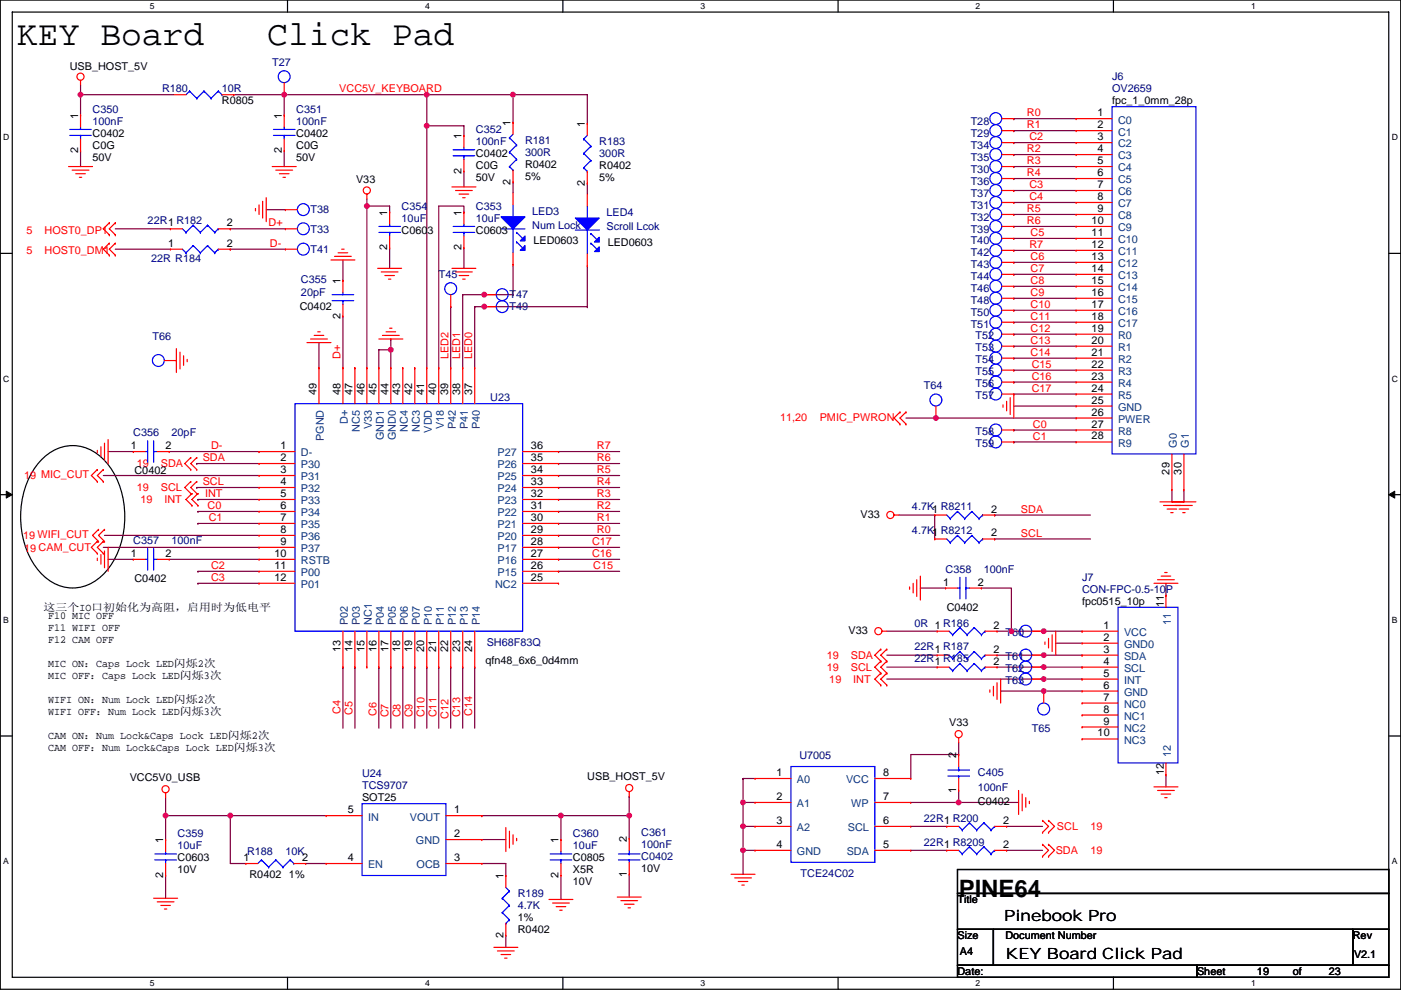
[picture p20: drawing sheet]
<svg xmlns="http://www.w3.org/2000/svg" width="297mm" height="210mm" viewBox="0 0 297 210" stroke-linecap="round" stroke-linejoin="round" font-family="sans-serif">
<defs><g id="words">
<g font-size="7.4">
<text x="3.6" y="9.5">KEY Board</text>
<text x="56.7" y="9.5">Click Pad</text>
</g>
<text font-size="5.1" x="203.3" y="190.2">PINE64</text>
<g font-size="3.3">
<text x="212.9" y="195.4">Pinebook Pro</text>
<text x="213.2" y="203.3">KEY Board Click Pad</text>
</g>
<g font-size="2.3">
<text x="14.8" y="14.8">USB_HOST_5V</text>
<text x="47.1" y="22.1">R0805</text>
<text x="235.8" y="22.1">fpc_1_0mm_28p</text>
<text x="16.5" y="25.2" transform="rotate(-90 16.5 25.2)">1</text>
<text x="19.6" y="29">C0402</text>
<text x="59.7" y="25.2" transform="rotate(-90 59.7 25.2)">1</text>
<text x="62.8" y="29">C0402</text>
<text x="97.8" y="29.5" transform="rotate(-90 97.8 29.5)">1</text>
<text x="108.2" y="26.7" transform="rotate(-90 108.2 26.7)">1</text>
<text x="124" y="26.9" transform="rotate(-90 124 26.9)">1</text>
<text x="232.7" y="24.6">1</text>
<text x="232.7" y="27.2">2</text>
<text x="232.7" y="29.7">3</text>
<text x="16.5" y="32.6" transform="rotate(-90 16.5 32.6)">2</text>
<text x="19.6" y="31.5">C0G</text>
<text x="19.6" y="34.1">50V</text>
<text x="59.7" y="32.6" transform="rotate(-90 59.7 32.6)">2</text>
<text x="62.8" y="31.5">C0G</text>
<text x="62.8" y="34.1">50V</text>
<text x="100.9" y="33.3">C0402</text>
<text x="100.9" y="35.9">C0G</text>
<text x="111.3" y="35.6">R0402</text>
<text x="127.1" y="35.9">R0402</text>
<text x="232.7" y="32.3">4</text>
<text x="232.7" y="34.8">5</text>
<text x="75.5" y="38.9">V33</text>
<text x="97.8" y="36.9" transform="rotate(-90 97.8 36.9)">2</text>
<text x="100.9" y="38.4">50V</text>
<text x="108.2" y="39.2" transform="rotate(-90 108.2 39.2)">2</text>
<text x="111.3" y="38.1">5%</text>
<text x="124" y="39.4" transform="rotate(-90 124 39.4)">2</text>
<text x="127.1" y="38.4">5%</text>
<text x="232.7" y="37.3">6</text>
<text x="232.7" y="39.9">7</text>
<text x="82.1" y="45.7" transform="rotate(-90 82.1 45.7)">1</text>
<text x="97.8" y="45.7" transform="rotate(-90 97.8 45.7)">1</text>
<text x="231.5" y="47.5">10</text>
<text x="232.7" y="42.4">8</text>
<text x="232.7" y="45">9</text>
<text x="35.6" y="52.3">1</text>
<text x="48.1" y="52.3">2</text>
<text x="48.1" y="48">2</text>
<text x="82.1" y="53.1" transform="rotate(-90 82.1 53.1)">2</text>
<text x="85.2" y="49.6">C0603</text>
<text x="97.8" y="53.1" transform="rotate(-90 97.8 53.1)">2</text>
<text x="100.9" y="49.6">C0603</text>
<text x="113.1" y="51.9">LED0603</text>
<text x="128.8" y="52.1">LED0603</text>
<text x="231.5" y="50">11</text>
<text x="231.5" y="52.6">12</text>
<text x="231.5" y="55.1">13</text>
<text x="231.5" y="57.7">14</text>
<text x="63.6" y="65.8">C0402</text>
<text x="72.2" y="60.2" transform="rotate(-90 72.2 60.2)">1</text>
<text x="231.5" y="60.2">15</text>
<text x="231.5" y="62.7">16</text>
<text x="231.5" y="65.3">17</text>
<text x="72.2" y="67.6" transform="rotate(-90 72.2 67.6)">2</text>
<text x="231.5" y="67.8">18</text>
<text x="231.5" y="70.4">19</text>
<text x="231.5" y="72.9">20</text>
<text x="231.5" y="75.4">21</text>
<text x="231.5" y="78">22</text>
<text x="67.1" y="83.8" transform="rotate(-90 67.1 83.8)">49</text>
<text x="72.2" y="83.8" transform="rotate(-90 72.2 83.8)">48</text>
<text x="74.7" y="83.8" transform="rotate(-90 74.7 83.8)">47</text>
<text x="77.3" y="83.8" transform="rotate(-90 77.3 83.8)">46</text>
<text x="79.8" y="83.8" transform="rotate(-90 79.8 83.8)">45</text>
<text x="82.3" y="83.8" transform="rotate(-90 82.3 83.8)">44</text>
<text x="84.9" y="83.8" transform="rotate(-90 84.9 83.8)">43</text>
<text x="87.4" y="83.8" transform="rotate(-90 87.4 83.8)">42</text>
<text x="90" y="83.8" transform="rotate(-90 90 83.8)">41</text>
<text x="92.5" y="83.8" transform="rotate(-90 92.5 83.8)">40</text>
<text x="95" y="83.8" transform="rotate(-90 95 83.8)">39</text>
<text x="97.6" y="83.8" transform="rotate(-90 97.6 83.8)">38</text>
<text x="100.1" y="83.8" transform="rotate(-90 100.1 83.8)">37</text>
<text x="231.5" y="80.5">23</text>
<text x="231.5" y="83.1">24</text>
<text x="231.5" y="85.6">25</text>
<text x="231.5" y="88.1">26</text>
<text x="27.7" y="95.2">1</text>
<text x="35.1" y="95.2">2</text>
<text x="59.5" y="95.2">1</text>
<text x="112.6" y="95.2">36</text>
<text x="231.5" y="90.7">27</text>
<text x="231.5" y="93.2">28</text>
<text x="28.5" y="100.6">C0402</text>
<text x="59.5" y="97.8">2</text>
<text x="59.5" y="100.3">3</text>
<text x="112.6" y="100.3">34</text>
<text x="112.6" y="97.8">35</text>
<text x="247.9" y="100.6" transform="rotate(-90 247.9 100.6)">29</text>
<text x="250.5" y="100.6" transform="rotate(-90 250.5 100.6)">30</text>
<text x="59.5" y="102.9">4</text>
<text x="59.5" y="105.4">5</text>
<text x="59.5" y="107.9">6</text>
<text x="112.6" y="107.9">31</text>
<text x="112.6" y="105.4">32</text>
<text x="112.6" y="102.9">33</text>
<text x="59.5" y="110.5">7</text>
<text x="59.5" y="113">8</text>
<text x="112.6" y="113">29</text>
<text x="112.6" y="110.5">30</text>
<text x="182.4" y="109.8">V33</text>
<text x="210.1" y="113.8">2</text>
<text x="210.1" y="108.7">2</text>
<text x="27.7" y="118.1">1</text>
<text x="35.1" y="118.1">2</text>
<text x="58.2" y="118.1">10</text>
<text x="59.5" y="115.6">9</text>
<text x="112.6" y="118.1">27</text>
<text x="112.6" y="115.6">28</text>
<text x="28.5" y="123.5">C0402</text>
<text x="58.2" y="120.6">11</text>
<text x="58.2" y="123.2">12</text>
<text x="112.6" y="123.2">25</text>
<text x="112.6" y="120.6">26</text>
<text x="200" y="124.2">1</text>
<text x="207.3" y="124.2">2</text>
<text x="9.2" y="129.6">这三个IO口初始化为高阻，启用时为低电平</text>
<text x="10.2" y="131.4">F10 MIC OFF</text>
<text x="200.7" y="129.6">C0402</text>
<text x="229.4" y="128.3">fpc0515_10p</text>
<text x="246.8" y="128.8" transform="rotate(-90 246.8 128.8)">11</text>
<text x="10.2" y="133.9">F11 WIFI OFF</text>
<text x="10.2" y="136.5">F12 CAM OFF</text>
<text x="179.9" y="134.4">V33</text>
<text x="210.6" y="133.3">2</text>
<text x="234" y="133.3">1</text>
<text x="234" y="135.9">2</text>
<text x="10.2" y="141.5">MIC ON：Caps Lock LED闪烁2次</text>
<text x="72.2" y="138.2" transform="rotate(-90 72.2 138.2)">13</text>
<text x="74.7" y="138.2" transform="rotate(-90 74.7 138.2)">14</text>
<text x="77.3" y="138.2" transform="rotate(-90 77.3 138.2)">15</text>
<text x="79.8" y="138.2" transform="rotate(-90 79.8 138.2)">16</text>
<text x="82.3" y="138.2" transform="rotate(-90 82.3 138.2)">17</text>
<text x="84.9" y="138.2" transform="rotate(-90 84.9 138.2)">18</text>
<text x="87.4" y="138.2" transform="rotate(-90 87.4 138.2)">19</text>
<text x="90" y="138.2" transform="rotate(-90 90 138.2)">20</text>
<text x="92.5" y="138.2" transform="rotate(-90 92.5 138.2)">21</text>
<text x="95" y="138.2" transform="rotate(-90 95 138.2)">22</text>
<text x="97.6" y="138.2" transform="rotate(-90 97.6 138.2)">23</text>
<text x="100.1" y="138.2" transform="rotate(-90 100.1 138.2)">24</text>
<text x="102.9" y="140.8">qfn48_6x6_0d4mm</text>
<text x="210.6" y="138.4">2</text>
<text x="210.6" y="141">2</text>
<text x="234" y="138.4">3</text>
<text x="234" y="141">4</text>
<text x="234" y="143.5">5</text>
<text x="10.2" y="144.1">MIC OFF：Caps Lock LED闪烁3次</text>
<text x="10.2" y="149.2">WIFI ON：Num Lock LED闪烁2次</text>
<text x="234" y="146">6</text>
<text x="234" y="148.6">7</text>
<text x="10.2" y="151.7">WIFI OFF：Num Lock LED闪烁3次</text>
<text x="201.2" y="154">V33</text>
<text x="234" y="151.1">8</text>
<text x="234" y="153.7">9</text>
<text x="10.2" y="156.8">CAM ON：Num Lock&amp;Caps Lock LED闪烁2次</text>
<text x="10.2" y="159.3">CAM OFF：Num Lock&amp;Caps Lock LED闪烁3次</text>
<text x="202.7" y="160.8" transform="rotate(-90 202.7 160.8)">2</text>
<text x="232.7" y="156.2">10</text>
<text x="27.5" y="165.7">VCC5V0_USB</text>
<text x="124.5" y="165.4">USB_HOST_5V</text>
<text x="164.7" y="164.6">1</text>
<text x="187.3" y="164.6">8</text>
<text x="246.8" y="164.4" transform="rotate(-90 246.8 164.4)">12</text>
<text x="73.7" y="172.5">5</text>
<text x="76.8" y="170">SOT25</text>
<text x="96.3" y="172.5">1</text>
<text x="164.7" y="169.7">2</text>
<text x="187.3" y="169.7">7</text>
<text x="202.7" y="168.2" transform="rotate(-90 202.7 168.2)">1</text>
<text x="207.3" y="170.7">C0402</text>
<text x="34.6" y="178.8" transform="rotate(-90 34.6 178.8)">1</text>
<text x="96.3" y="177.5">2</text>
<text x="118.4" y="178.8" transform="rotate(-90 118.4 178.8)">1</text>
<text x="132.9" y="178.6" transform="rotate(-90 132.9 178.6)">2</text>
<text x="164.7" y="174.8">3</text>
<text x="164.7" y="179.8">4</text>
<text x="187.3" y="174.8">6</text>
<text x="187.3" y="179.8">5</text>
<text x="212.7" y="174.8">2</text>
<text x="212.7" y="179.8">2</text>
<text x="37.7" y="182.7">C0603</text>
<text x="37.7" y="185.2">10V</text>
<text x="51.6" y="182.6">1</text>
<text x="64.1" y="182.6">2</text>
<text x="73.7" y="182.6">4</text>
<text x="96.3" y="182.6">3</text>
<text x="121.5" y="182.7">C0805</text>
<text x="121.5" y="185.2">X5R</text>
<text x="132.9" y="186" transform="rotate(-90 132.9 186)">1</text>
<text x="136" y="185">10V</text>
<text x="34.6" y="186.2" transform="rotate(-90 34.6 186.2)">2</text>
<text x="52.9" y="186.2">R0402 1%</text>
<text x="106.7" y="186.5" transform="rotate(-90 106.7 186.5)">1</text>
<text x="118.4" y="186.2" transform="rotate(-90 118.4 186.2)">2</text>
<text x="121.5" y="187.7">10V</text>
<text x="203" y="191.6">Title</text>
<text x="109.8" y="197.9">R0402</text>
<text x="109.8" y="195.4">1%</text>
<text x="106.7" y="198.9" transform="rotate(-90 106.7 198.9)">2</text>
<text x="203" y="199.2">Size</text>
<text x="203.5" y="202.5">A4</text>
<text x="213.2" y="199.2">Document Number</text>
<text x="286.8" y="199.2">Rev</text>
<text x="287.1" y="203.2">V2.1</text>
<text x="203" y="206.8">Date:</text>
<text x="253.8" y="206.8">Sheet</text>
<text x="266.5" y="206.8">19</text>
<text x="274.1" y="206.8">of</text>
<text x="281.7" y="206.8">23</text>
</g>
<g font-size="2.3" fill="#000080">
<text x="57.7" y="14">T27</text>
<text x="235.8" y="17.1">J6</text>
<text x="19.6" y="23.9">C350</text>
<text x="34.4" y="19.6">R180</text>
<text x="47" y="19.6">10R</text>
<text x="62.8" y="23.9">C351</text>
<text x="235.8" y="19.6">OV2659</text>
<text x="19.6" y="26.5">100nF</text>
<text x="62.8" y="26.5">100nF</text>
<text x="100.9" y="28.2">C352</text>
<text x="205.8" y="29">T29</text>
<text x="205.8" y="26.5">T28</text>
<text x="100.9" y="30.8">100nF</text>
<text x="111.3" y="30.5">R181</text>
<text x="111.3" y="33.1">300R</text>
<text x="127.1" y="30.8">R183</text>
<text x="127.1" y="33.3">300R</text>
<text x="205.8" y="34.1">T35</text>
<text x="205.8" y="31.5">T34</text>
<text x="205.8" y="39.2">T36</text>
<text x="205.8" y="36.6">T30</text>
<text x="205.8" y="41.7">T37</text>
<text x="31.3" y="47.5">22R1 R182</text>
<text x="65.8" y="45.3">T38</text>
<text x="85.2" y="44.5">C354</text>
<text x="85.2" y="47">10uF</text>
<text x="100.9" y="44.5">C353</text>
<text x="100.9" y="47">10uF</text>
<text x="112.8" y="45.5">LED3</text>
<text x="128.6" y="45.8">LED4</text>
<text x="205.8" y="46.8">T32</text>
<text x="205.8" y="44.2">T31</text>
<text x="65.8" y="53.6">T41</text>
<text x="65.8" y="49.3">T33</text>
<text x="112.8" y="48.6">Num Lock</text>
<text x="128.6" y="48.8">Scroll Lcok</text>
<text x="205.8" y="51.9">T40</text>
<text x="205.8" y="49.3">T39</text>
<text x="32.1" y="55.7">22R R184</text>
<text x="63.8" y="60">C355</text>
<text x="93" y="59">T45</text>
<text x="205.8" y="59.5">T44</text>
<text x="205.8" y="56.9">T43</text>
<text x="205.8" y="54.4">T42</text>
<text x="63.8" y="62.8">20pF</text>
<text x="108" y="63.3">T47</text>
<text x="108" y="65.8">T49</text>
<text x="205.8" y="64.6">T48</text>
<text x="205.8" y="62">T46</text>
<text x="205.8" y="69.6">T51</text>
<text x="205.8" y="67.1">T50</text>
<text x="206.8" y="71.9">T52</text>
<text x="32.3" y="72.2">T66</text>
<text x="206.8" y="77">T54</text>
<text x="206.8" y="74.5">T53</text>
<text x="195.9" y="82.6">T64</text>
<text x="206.8" y="82.1">T56</text>
<text x="206.8" y="79.5">T55</text>
<text x="103.9" y="85.1">U23</text>
<text x="206.8" y="84.6">T57</text>
<text x="28.3" y="92.5">C356</text>
<text x="36.4" y="92.5">20pF</text>
<text x="206.8" y="94.8">T59</text>
<text x="206.8" y="92.2">T58</text>
<text x="193.4" y="113.3">4.7K1 R8212</text>
<text x="193.4" y="108.2">4.7K1 R8211</text>
<text x="28.3" y="115.4">C357</text>
<text x="36.4" y="115.4">100nF</text>
<text x="200.5" y="121.5">C358</text>
<text x="208.6" y="121.5">100nF</text>
<text x="229.4" y="123.2">J7</text>
<text x="229.4" y="125.8">CON-FPC-0.5-10P</text>
<text x="103.2" y="136.9">SH68F83Q</text>
<text x="193.9" y="138">22R1 R187</text>
<text x="193.9" y="132.9">0R 1 R186</text>
<text x="213.2" y="134.9">T60</text>
<text x="193.9" y="140.5">22R1 R185</text>
<text x="213.2" y="140">T61</text>
<text x="213.2" y="142.5">T62</text>
<text x="213.2" y="145.1">T63</text>
<text x="218.8" y="155.2">T65</text>
<text x="169.5" y="161.1">U7005</text>
<text x="76.8" y="164.9">U24</text>
<text x="76.8" y="167.4">TCS9707</text>
<text x="207.3" y="164.6">C405</text>
<text x="207.3" y="167.7">100nF</text>
<text x="37.7" y="177.6">C359</text>
<text x="121.5" y="177.6">C360</text>
<text x="136" y="177.3">C361</text>
<text x="136" y="179.9">100nF</text>
<text x="195.9" y="174.3">22R1 R200</text>
<text x="195.9" y="179.4">22R1 R8209</text>
<text x="37.7" y="180.1">10uF</text>
<text x="52.4" y="181.4">R188</text>
<text x="60.5" y="181.4">10K</text>
<text x="121.5" y="180.1">10uF</text>
<text x="136" y="182.4">C0402</text>
<text x="169.7" y="186">TCE24C02</text>
<text x="109.8" y="190.3">R189</text>
<text x="109.8" y="192.8">4.7K</text>
</g>
<g font-size="2.3" fill="#f00">
<text x="71.9" y="19.5">VCC5V_KEYBOARD</text>
<text x="217.7" y="24.7">R0</text>
<text x="217.7" y="27.2">R1</text>
<text x="218.2" y="29.7">C2</text>
<text x="217.7" y="32.3">R2</text>
<text x="217.7" y="34.8">R3</text>
<text x="217.7" y="37.4">R4</text>
<text x="218.2" y="39.9">C3</text>
<text x="217.7" y="45">R5</text>
<text x="217.7" y="47.5">R6</text>
<text x="218.2" y="42.4">C4</text>
<text x="5.6" y="49.6">5</text>
<text x="5.6" y="53.9">5</text>
<text x="9.5" y="49.6">HOST0_DP1</text>
<text x="9.5" y="53.9">HOST0_DM1</text>
<text x="57" y="48">D+</text>
<text x="57.2" y="52.3">D-</text>
<text x="218.2" y="52.6">R7</text>
<text x="218.5" y="50.1">C5</text>
<text x="218.5" y="55.1">C6</text>
<text x="218.5" y="57.7">C7</text>
<text x="218.5" y="60.2">C8</text>
<text x="218.5" y="62.8">C9</text>
<text x="218.5" y="65.3">C10</text>
<text x="218.5" y="67.8">C11</text>
<text x="218.5" y="70.4">C12</text>
<text x="72.2" y="76.2" transform="rotate(-90 72.2 76.2)">D+</text>
<text x="95.1" y="76.2" transform="rotate(-90 95.1 76.2)">LED2</text>
<text x="97.6" y="76.2" transform="rotate(-90 97.6 76.2)">LED1</text>
<text x="100.1" y="76.2" transform="rotate(-90 100.1 76.2)">LED0</text>
<text x="218.5" y="72.9">C13</text>
<text x="218.5" y="75.5">C14</text>
<text x="218.8" y="78">C15</text>
<text x="218.8" y="80.5">C16</text>
<text x="218.8" y="83.1">C17</text>
<text x="165.4" y="89.2">11,20</text>
<text x="173.8" y="89.2">PMIC_PWRON</text>
<text x="44.8" y="95.3">D-</text>
<text x="126.6" y="95.3">R7</text>
<text x="219" y="90.7">C0</text>
<text x="219" y="93.2">C1</text>
<text x="5.1" y="101.6">19 MIC_CUT</text>
<text x="29" y="99.1">19</text>
<text x="34.1" y="99.1">SDA</text>
<text x="43" y="97.8">SDA</text>
<text x="126.6" y="100.4">R5</text>
<text x="126.6" y="97.8">R6</text>
<text x="29" y="104.2">19</text>
<text x="29.8" y="106.7">19</text>
<text x="34.1" y="104.2">SCL</text>
<text x="34.9" y="106.7">INT</text>
<text x="43" y="102.9">SCL</text>
<text x="43.5" y="105.4">INT</text>
<text x="44" y="108">C0</text>
<text x="126.6" y="108">R2</text>
<text x="126.6" y="105.4">R3</text>
<text x="126.6" y="102.9">R4</text>
<text x="44.3" y="110.5">C1</text>
<text x="126.6" y="113.1">R0</text>
<text x="126.6" y="110.5">R1</text>
<text x="216.5" y="113.8">SCL</text>
<text x="216.5" y="108.7">SDA</text>
<text x="4.9" y="114.3">19 WIFI_CUT</text>
<text x="5.1" y="117.1">19 CAM_CUT</text>
<text x="125.5" y="118.1">C16</text>
<text x="125.5" y="115.6">C17</text>
<text x="44.8" y="120.7">C2</text>
<text x="44.8" y="123.2">C3</text>
<text x="125.8" y="120.7">C15</text>
<text x="175.3" y="139.7">19</text>
<text x="175.3" y="142.3">19</text>
<text x="180.4" y="139.7">SDA</text>
<text x="180.4" y="142.3">SCL</text>
<text x="175.8" y="144.8">19</text>
<text x="180.9" y="144.8">INT</text>
<text x="72.2" y="151.4" transform="rotate(-90 72.2 151.4)">C4</text>
<text x="74.7" y="151.7" transform="rotate(-90 74.7 151.7)">C5</text>
<text x="79.8" y="151.9" transform="rotate(-90 79.8 151.9)">C6</text>
<text x="82.4" y="152.2" transform="rotate(-90 82.4 152.2)">C7</text>
<text x="84.9" y="152.2" transform="rotate(-90 84.9 152.2)">C8</text>
<text x="87.4" y="152.2" transform="rotate(-90 87.4 152.2)">C9</text>
<text x="90" y="152.2" transform="rotate(-90 90 152.2)">C10</text>
<text x="92.5" y="152.2" transform="rotate(-90 92.5 152.2)">C11</text>
<text x="95.1" y="152.4" transform="rotate(-90 95.1 152.4)">C12</text>
<text x="97.6" y="152.2" transform="rotate(-90 97.6 152.2)">C13</text>
<text x="100.1" y="151.9" transform="rotate(-90 100.1 151.9)">C14</text>
<text x="224.1" y="176.1">SCL</text>
<text x="231.2" y="176.1">19</text>
<text x="223.8" y="181.1">SDA</text>
<text x="231.2" y="181.1">19</text>
</g>
<g font-size="2.3" fill="#004080">
<text x="237" y="26.2">C0</text>
<text x="237" y="28.7">C1</text>
<text x="237" y="31.3">C2</text>
<text x="237" y="33.8">C3</text>
<text x="237" y="36.4">C4</text>
<text x="237" y="38.9">C5</text>
<text x="237" y="41.4">C6</text>
<text x="237" y="44">C7</text>
<text x="237" y="46.5">C8</text>
<text x="237" y="49.1">C9</text>
<text x="237" y="51.6">C10</text>
<text x="237" y="54.1">C11</text>
<text x="237" y="56.7">C12</text>
<text x="237" y="59.2">C13</text>
<text x="237" y="61.8">C14</text>
<text x="237" y="64.3">C15</text>
<text x="237" y="66.8">C16</text>
<text x="237" y="69.4">C17</text>
<text x="237" y="71.9">R0</text>
<text x="237" y="74.5">R1</text>
<text x="237" y="77">R2</text>
<text x="237" y="79.5">R3</text>
<text x="237" y="82.1">R4</text>
<text x="73.8" y="89.9" transform="rotate(-90 73.8 89.9)">D+</text>
<text x="237" y="84.6">R5</text>
<text x="237" y="87.2">GND</text>
<text x="237" y="89.7">PWER</text>
<text x="68.7" y="93.6" transform="rotate(-90 68.7 93.6)">PGND</text>
<text x="76.3" y="91.5" transform="rotate(-90 76.3 91.5)">NC5</text>
<text x="78.8" y="91" transform="rotate(-90 78.8 91)">V33</text>
<text x="81.4" y="93.3" transform="rotate(-90 81.4 93.3)">GND1</text>
<text x="83.9" y="93.3" transform="rotate(-90 83.9 93.3)">GND0</text>
<text x="86.5" y="91.5" transform="rotate(-90 86.5 91.5)">NC4</text>
<text x="89" y="91.5" transform="rotate(-90 89 91.5)">NC3</text>
<text x="91.5" y="91.8" transform="rotate(-90 91.5 91.8)">VDD</text>
<text x="94.1" y="91" transform="rotate(-90 94.1 91)">V18</text>
<text x="96.6" y="91" transform="rotate(-90 96.6 91)">P42</text>
<text x="99.2" y="91" transform="rotate(-90 99.2 91)">P41</text>
<text x="101.7" y="91" transform="rotate(-90 101.7 91)">P40</text>
<text x="237" y="92.2">R8</text>
<text x="237" y="94.8">R9</text>
<text x="249.5" y="95" transform="rotate(-90 249.5 95)">G0</text>
<text x="252.1" y="95" transform="rotate(-90 252.1 95)">G1</text>
<text x="63.8" y="96.8">D-</text>
<text x="63.8" y="99.4">P30</text>
<text x="63.8" y="101.9">P31</text>
<text x="105.5" y="101.9">P25</text>
<text x="105.5" y="99.4">P26</text>
<text x="105.5" y="96.8">P27</text>
<text x="63.8" y="104.4">P32</text>
<text x="63.8" y="107">P33</text>
<text x="105.5" y="107">P23</text>
<text x="105.5" y="104.4">P24</text>
<text x="63.8" y="109.5">P34</text>
<text x="63.8" y="112.1">P35</text>
<text x="105.5" y="112.1">P21</text>
<text x="105.5" y="109.5">P22</text>
<text x="63.8" y="114.6">P36</text>
<text x="63.8" y="117.1">P37</text>
<text x="63.8" y="119.7">RSTB</text>
<text x="105.5" y="119.7">P16</text>
<text x="105.5" y="117.1">P17</text>
<text x="105.5" y="114.6">P20</text>
<text x="63.8" y="122.2">P00</text>
<text x="63.8" y="124.8">P01</text>
<text x="105" y="124.8">NC2</text>
<text x="105.5" y="122.2">P15</text>
<text x="73.8" y="132.6" transform="rotate(-90 73.8 132.6)">P02</text>
<text x="76.3" y="132.6" transform="rotate(-90 76.3 132.6)">P03</text>
<text x="78.8" y="132.6" transform="rotate(-90 78.8 132.6)">NC1</text>
<text x="81.4" y="132.6" transform="rotate(-90 81.4 132.6)">P04</text>
<text x="83.9" y="132.6" transform="rotate(-90 83.9 132.6)">P05</text>
<text x="86.5" y="132.6" transform="rotate(-90 86.5 132.6)">P06</text>
<text x="89" y="132.6" transform="rotate(-90 89 132.6)">P07</text>
<text x="91.5" y="132.6" transform="rotate(-90 91.5 132.6)">P10</text>
<text x="94.1" y="132.6" transform="rotate(-90 94.1 132.6)">P11</text>
<text x="96.6" y="132.6" transform="rotate(-90 96.6 132.6)">P12</text>
<text x="99.2" y="132.6" transform="rotate(-90 99.2 132.6)">P13</text>
<text x="101.7" y="132.6" transform="rotate(-90 101.7 132.6)">P14</text>
<text x="238.3" y="134.9">VCC</text>
<text x="238.3" y="137.5">GND0</text>
<text x="248.3" y="132.7" transform="rotate(-90 248.3 132.7)">11</text>
<text x="238.3" y="140">SDA</text>
<text x="238.3" y="142.5">SCL</text>
<text x="238.3" y="145.1">INT</text>
<text x="238.3" y="147.6">GND</text>
<text x="238.3" y="150.2">NC0</text>
<text x="238.3" y="152.7">NC1</text>
<text x="238.3" y="155.2">NC2</text>
<text x="238.3" y="157.8">NC3</text>
<text x="248.3" y="160.5" transform="rotate(-90 248.3 160.5)">12</text>
<text x="169" y="166.2">A0</text>
<text x="179.4" y="166.2">VCC</text>
<text x="169" y="171.2">A1</text>
<text x="180.5" y="171.2">WP</text>
<text x="78" y="174">IN</text>
<text x="86.9" y="174">VOUT</text>
<text x="88.2" y="179.1">GND</text>
<text x="169" y="176.3">A2</text>
<text x="179.8" y="176.3">SCL</text>
<text x="78" y="184.2">EN</text>
<text x="88.3" y="184.2">OCB</text>
<text x="169" y="181.4">GND</text>
<text x="179.5" y="181.4">SDA</text>
</g>
<g font-size="1.8">
<text x="31.8" y="1.9">5</text>
<text x="90.1" y="1.9">4</text>
<text x="148.5" y="1.9">3</text>
<text x="206.9" y="1.9">2</text>
<text x="265.2" y="1.9">1</text>
<text x=".7" y="29.8">D</text>
<text x="295.1" y="29.8">D</text>
<text x=".7" y="81">C</text>
<text x="295.1" y="81">C</text>
<text x=".7" y="132.1">B</text>
<text x="295.1" y="132.1">B</text>
<text x=".7" y="183.3">A</text>
<text x="295.1" y="183.3">A</text>
<text x="31.8" y="209.2">5</text>
<text x="90.1" y="209.2">4</text>
<text x="148.5" y="209.2">3</text>
<text x="206.9" y="209.2">2</text>
<text x="265.2" y="209.2">1</text>
</g>
</g></defs>
<path d="M.1 0h296.9v209.8h-296.9zM2.6 2.6h291.8v204.7h-291.8z" fill="none" stroke="#000" stroke-width=".25"/>
<g fill="#fff">
<path d="M31.8 .3h1v2h-1z"/>
<path d="M31.8 207.5h1v2.1h-1z"/>
</g>
<path d="M61 0v2.6M61 207.3v2.5" fill="none" stroke="#000" stroke-width=".25"/>
<g fill="#fff">
<path d="M90.1 .3h1v2h-1z"/>
<path d="M90.1 207.5h1v2.1h-1z"/>
</g>
<path d="M119.3 0v2.6M119.3 207.3v2.5" fill="none" stroke="#000" stroke-width=".25"/>
<g fill="#fff">
<path d="M148.5 .3h1v2h-1z"/>
<path d="M148.5 207.5h1v2.1h-1z"/>
</g>
<path d="M177.7 0v2.6M177.7 207.3v2.5" fill="none" stroke="#000" stroke-width=".25"/>
<g fill="#fff">
<path d="M206.9 .3h1v2h-1z"/>
<path d="M206.9 207.5h1v2.1h-1z"/>
</g>
<path d="M236.1 0v2.6M236.1 207.3v2.5" fill="none" stroke="#000" stroke-width=".25"/>
<g fill="#fff">
<path d="M265.2 .3h1v2h-1z"/>
<path d="M265.2 207.5h1v2.1h-1z"/>
<path d="M.7 28.2h1.3v2h-1.3z"/>
<path d="M295.1 28.2h1.3v2h-1.3z"/>
<path d="M.7 79.3h1.3v2.1h-1.3z"/>
<path d="M295.1 79.3h1.3v2.1h-1.3z"/>
</g>
<path d="M.1 53.7h2.5M294.4 53.7h2.6" fill="none" stroke="#000" stroke-width=".25"/>
<g fill="#fff">
<path d="M.7 130.5h1.2v2h-1.2z"/>
<path d="M295.1 130.5h1.2v2h-1.2z"/>
</g>
<path d="M.1 104.9h2.5M294.4 104.9h2.6" fill="none" stroke="#000" stroke-width=".25"/>
<path d="M1.3 104.2l1.3 .7-1.3 .7zM294.4 104.9l1.3-.7v1.4z" fill="#000" stroke="#000" stroke-width=".21"/>
<g fill="#fff">
<path d="M.7 181.7h1.2v2h-1.2z"/>
<path d="M295.1 181.7h1.2v2h-1.2z"/>
</g>
<path d="M8.9 97.4a8.8 8.8 0 0 1 13 0 18.6 18.6 0 0 1 3.6 18.4 12.8 12.8 0 0 1-7.7 8.6 9 9 0 0 1-9.8-3.6 19.1 19.1 0 0 1 0-22.4zM.1 156.1h2.5M294.4 156.1h2.6M203 184.4h91.4v5.1h-91.4zM203 189.5h91.4v7.6h-91.4zM203 197.1h7.6v7.6h-7.6zM210.6 197.1h76.2v7.6h-76.2zM286.8 197.1h7.6v7.6h-7.6zM203 204.7h50.8v2.6h-50.8zM253.8 204.7h40.6v2.6h-40.6z" fill="none" stroke="#000" stroke-width=".25"/>
<g fill="none" stroke="#800040" stroke-width=".25">
<path d="M17.1 18.1v6.3M17.1 20.1h.1M17.1 32v3.3M17.1 20.1h19.8M49.6 20.1h10.7M60.3 32v3.3M60.3 20.1v4.3M60.3 20.1h.1M60.3 20.1h30.2M90.5 26.7h.1M90.5 26.7h7.9v2M90.5 20.1v6.6"/>
<path d="M90.5 20.1h18.3M90.5 26.7v51.3M98.4 36.3v3.3M108.8 38.6v2.3M108.8 20.1h15.7v6.1M108.8 20.1v5.8M108.8 20.1h.1M124.5 38.9v2.3M214.9 25.2h.1M214.9 27.7h.1M214.9 30.2h.1M214.9 32.8h.1"/>
<path d="M214.9 35.3h.1M214.9 37.9h.1M214.9 25.2h13.3M214.9 27.7h13.3M214.9 30.2h13.3M214.9 32.8h13.3M214.9 35.3h13.3M214.9 37.9h13.3M24.4 48.5h11.7M24.4 52.9h11.7M48.8 52.9h.1M48.8 48.5h.1"/>
<path d="M48.8 52.9h11.7M48.8 48.5h11.7M56.4 44.5h4.1M72.7 55.1v4.4M77.8 43.7h.1M77.8 43.7h4.8v1.3M77.8 42.2v1.5M77.8 43.7v34.3M82.6 52.6v4.3M98.4 45v-1.3h-5.4v34.3M98.4 52.6v4.3M108.8 56.2v6.3"/>
<path d="M124.5 56.4v8.6M214.9 40.4h.1M214.9 42.9h.1M214.9 45.5h.1M214.9 48h.1M214.9 50.6h.1M214.9 53.1h.1M214.9 55.6h.1M214.9 58.2h.1M214.9 40.4h13.3M214.9 42.9h13.3M214.9 45.5h13.3"/>
<path d="M214.9 48h13.3M214.9 50.6h13.3M214.9 53.1h13.3M214.9 55.6h13.3M214.9 58.2h13.3M67.6 72.7v5.3M72.7 78h.1M72.7 67.1v10.9M82.9 71.9h.1M82.9 74.2h-2.6v3.8M82.9 74.2v3.8M82.9 71.9v2.3"/>
<path d="M95.6 65h.1M95.6 65v13M98.1 62.5h.1M98.1 62.5h10.7M98.1 62.5v15.5M100.6 65h23.9M100.6 65h.1M100.6 65v13M108.8 62.5h.1M124.5 65h.1M214.9 60.7h.1M214.9 63.3h.1"/>
<path d="M214.9 65.8h.1M214.9 68.3h.1M214.9 70.9h.1M214.9 73.4h.1M214.9 76h.1M214.9 78.5h.1M214.9 60.7h13.3M214.9 63.3h13.3M214.9 65.8h13.3M214.9 68.3h13.3M214.9 70.9h13.3M214.9 73.4h13.3"/>
<path d="M214.9 76h13.3M214.9 78.5h13.3M22.9 95.8h5.4M35.9 95.8h19M41.7 98.3h.1M41.7 98.3h13.2M54.9 95.8h.1M118.4 98.3h.1M118.4 95.8h.1M118.4 95.8h13M118.4 98.3h13M192.1 88.7h6.3"/>
<path d="M198.4 88.7h.1M198.4 88.7h29.8M214.9 81h.1M214.9 83.6h.1M214.9 86.1h13.3M214.9 91.2h.1M214.9 93.7h.1M214.9 81h13.3M214.9 83.6h13.3M214.9 91.2h13.3M214.9 93.7h13.3M21.9 100.9h33"/>
<path d="M21.9 116.1h33M22.2 113.6h32.7M22.9 118.6h5.4M35.9 118.6h19M41.7 103.4h.1M41.7 103.4h13.2M42 105.9h.1M42 108.5h.1M42 111h.1M42 105.9h12.9M42 108.5h12.9M42 111h12.9"/>
<path d="M118.4 118.6h.1M118.4 116.1h.1M118.4 113.6h.1M118.4 111h.1M118.4 108.5h.1M118.4 105.9h.1M118.4 103.4h.1M118.4 100.9h.1M118.4 103.4h13M118.4 105.9h13M118.4 108.5h13M118.4 111h13"/>
<path d="M118.4 118.6h13M118.4 116.1h13M118.4 113.6h13M118.4 100.9h13M190.6 109.2h7.6v5.1M210.9 114.3h.1M210.9 109.2h.1M210.9 114.3h20.3M210.9 109.2h20.3M248.5 103.9v2.5M251 103.9v2.5M42 121.2h.1"/>
<path d="M42 123.7h.1M42 121.2h12.9M42 123.7h12.9M118.4 121.2h.1M118.4 121.2h13M188 139h10.7M188 133.9h10.7M195.1 124.7h5.4M208.1 124.7h6.3v9.2M211.4 139h18M211.4 133.9h3M214.4 133.9h.1"/>
<path d="M214.4 133.9h15M223.8 136.4h5.6M229.4 133.9h.1M229.4 139h.1M247.2 123.7v2.6M72.7 141.5h.1M72.7 141.5v13M75.2 141.5h.1M75.2 141.5v13M80.3 141.5h.1M80.3 141.5v13M82.9 141.5h.1"/>
<path d="M82.9 141.5v13M85.4 141.5h.1M85.4 141.5v13M87.9 141.5h.1M87.9 141.5v13M90.5 141.5h.1M90.5 141.5v13M93 141.5h.1M93 141.5v13M95.6 141.5h.1M95.6 141.5v13M98.1 141.5h.1"/>
<path d="M98.1 141.5v13M100.6 141.5h.1M100.6 141.5v13M188 141.5h10.7M188 144h41.4M203.3 157.5v2.5h-10.2v5.1M211.4 141.5h18M212.1 146.6h9.2M221.3 146.6h.1M221.3 146.6h8.1M229.4 141.5h.1M229.4 144h.1"/>
<path d="M35.1 169.2v3.8M35.1 173h.1M35.1 173v5.1M35.1 173h13.7M48.8 173v10.2h3.3M48.8 173h20.3M102.2 173h.1M102.2 178.1h5M102.2 173h16.7M118.9 173v5.1M118.9 173h14.5M133.4 168.9v8.9"/>
<path d="M133.4 168.9h.1M157.5 165.1h2.6M157.5 165.1v5.1h2.6M157.5 165.1h.1M157.5 175.3h.1M157.5 170.2v5.1M157.5 175.3v5.1h2.6M157.5 175.3h2.6M193.1 175.3h7.6M193.1 170.2h10.2M203.3 170.2h.1M203.3 170.2h12.7"/>
<path d="M203.3 167.7v2.5M213.4 175.3h7.6M247.2 164.4v2.5M35.1 185.7v4.8M64.8 183.2h4.3M102.2 183.2h5v2.5M107.2 198.4v2.5M118.9 185.7v5.1M133.4 185.4v4.9M157.5 180.4v5M193.1 180.4h7.6M213.4 180.4h7.6"/>
</g>
<g fill="#f0f" stroke="#f0f" stroke-width=".25">
<circle cx="90.5" cy="26.7" r=".5"/>
<circle cx="77.8" cy="43.7" r=".5"/>
<circle cx="198.4" cy="88.7" r=".5"/>
<circle cx="82.9" cy="74.2" r=".5"/>
<circle cx="108.8" cy="20.1" r=".5"/>
<circle cx="90.5" cy="20.1" r=".5"/>
<circle cx="60.2" cy="20.1" r=".5"/>
<circle cx="17.1" cy="20.1" r=".5"/>
<circle cx="118.9" cy="173" r=".5"/>
<circle cx="48.8" cy="173" r=".5"/>
<circle cx="35.1" cy="173" r=".5"/>
<circle cx="133.4" cy="173" r=".5"/>
<circle cx="102.7" cy="62.5" r=".5"/>
<circle cx="102.7" cy="65" r=".5"/>
<circle cx="221.3" cy="146.6" r=".5"/>
<circle cx="214.4" cy="133.9" r=".5"/>
<circle cx="221.3" cy="133.9" r=".5"/>
<circle cx="221.3" cy="138.9" r=".5"/>
<circle cx="221.3" cy="141.5" r=".5"/>
<circle cx="221.3" cy="144" r=".5"/>
<circle cx="203.2" cy="170.2" r=".5"/>
<circle cx="157.5" cy="170.2" r=".5"/>
<circle cx="157.5" cy="175.3" r=".5"/>
<circle cx="157.5" cy="180.3" r=".5"/>
</g>
<g fill="none" stroke="#f00" stroke-width=".25">
<path d="M17.1 17v1.1M60.3 17.5v2.6M14.5 35.3h5.1M15.3 36.1h3.6M16.1 36.9h2M16.8 37.6h.5M17.1 24.4h.1M17.1 32h.1M17.1 24.4v2.5M17.1 29.5v2.5M36.9 20.1h2.5M47.1 20.1h2.5"/>
<path d="M49.6 20.1h.1M57.7 35.3h5.1M58.5 36.1h3.5M59.2 36.9h2.1M60 37.6h.5M60.3 24.4h.1M60.3 32h.1M60.3 20.1h.1M60.3 24.4v2.5M60.3 29.5v2.5M95.8 39.6h5.1M98.4 28.7h.1"/>
<path d="M98.4 36.3h.1M98.4 28.7v2.6M98.4 33.8v2.5M108.8 25.9h.1M108.8 38.6h.1M108.8 25.9v2.6M108.8 36.1v2.5M124.5 26.2h.1M124.5 38.9h.1M124.5 26.2v2.5M124.5 36.3v2.6M212.4 37.9h2.5"/>
<path d="M212.4 35.3h2.5M212.4 32.8h2.5M212.4 30.2h2.5M212.4 27.7h2.5M212.4 25.2h2.5M214.9 37.9h.1M214.9 35.3h.1M214.9 32.8h.1M214.9 30.2h.1M214.9 27.7h.1M214.9 25.2h.1M228.2 25.2h.1"/>
<path d="M228.2 27.7h.1M228.2 30.2h.1M228.2 32.8h.1M228.2 35.3h.1M228.2 37.9h.1M228.2 37.9h7.6M228.2 35.3h7.6M228.2 32.8h7.6M228.2 30.2h7.6M228.2 27.7h7.6M228.2 25.2h7.6M23.2 47.3h.1"/>
<path d="M23.2 49.8h.1M23.2 51.6h.1M23.2 54.1h.1M23.2 47.3l-1.3 1.2 1.3 1.3M23.2 51.6l-1.3 1.3 1.3 1.2M24.4 47.3h.1M24.4 49.8h.1M24.4 51.6h.1M24.4 54.1h.1M24.4 47.3l-1.2 1.2 1.2 1.3M24.4 51.6l-1.2 1.3 1.2 1.2M36.1 52.9h.1"/>
<path d="M36.1 48.5h.1M36.1 52.9h2.6M36.1 48.5h2.6M46.3 52.9h2.5M46.3 48.5h2.5M48.8 52.9h.1M48.8 48.5h.1M54.2 44.2v.5M54.9 43.5v2M55.7 42.7v3.5M56.4 41.9v5.1M60.5 44.5h.1"/>
<path d="M60.5 52.9h.1M60.5 48.5h.1M60.5 52.9h2.6M60.5 48.5h2.6M60.5 44.5h2.6M70.2 55.1h5M70.9 54.4h3.6M71.7 53.6h2M72.5 52.9h.5M72.7 59.5h.1M72.7 59.5v2.5M77.8 41.2v1"/>
<path d="M80.1 56.9h5.1M80.8 57.7h3.6M81.6 58.4h2M82.4 59.2h.5M82.6 45h.1M82.6 52.6h.1M82.6 45v2.5M82.6 50.1v2.5M95.8 56.9h5.1M96.6 57.7h3.5M96.6 40.4h3.5M97.3 58.4h2.1"/>
<path d="M97.3 41.2h2.1M98.1 59.2h.5M98.1 41.9h.5M98.4 45h.1M98.4 52.6h.1M98.4 45v2.5M98.4 50.1v2.5M108.8 40.9v2.6M108.8 56.2h.1M108.8 53.6v2.6M124.5 41.2v2.5M124.5 56.4h.1"/>
<path d="M124.5 53.9v2.5M212.4 58.2h2.5M212.4 55.6h2.5M212.4 53.1h2.5M212.4 50.6h2.5M212.4 40.4h2.5M212.4 42.9h2.5M212.4 45.5h2.5M212.4 48h2.5M214.9 58.2h.1M214.9 55.6h.1M214.9 53.1h.1"/>
<path d="M214.9 50.6h.1M214.9 48h.1M214.9 45.5h.1M214.9 42.9h.1M214.9 40.4h.1M228.2 40.4h.1M228.2 42.9h.1M228.2 45.5h.1M228.2 48h.1M228.2 50.6h.1M228.2 53.1h.1M228.2 55.6h.1"/>
<path d="M228.2 58.2h.1M228.2 58.2h7.6M228.2 55.6h7.6M228.2 53.1h7.6M228.2 50.6h7.6M228.2 40.4h7.6M228.2 42.9h7.6M228.2 45.5h7.6M228.2 48h7.6M34.9 76.5h2.5M37.4 73.9v5.1M37.4 76.5h.1"/>
<path d="M38.2 74.7v3.6M38.9 75.5v2M39.7 76.2v.5M65.1 72.7h5.1M65.8 71.9h3.6M66.6 71.1h2M67.4 70.4h.5M67.6 78h.1M67.6 78v7.6M72.7 78h.1M72.7 67.1h.1M72.7 64.5v2.6"/>
<path d="M72.7 78v7.6M75.2 78h.1M75.2 78v7.6M77.8 78h.1M77.8 78v7.6M80.3 71.9h5.1M80.3 78h.1M80.3 78v7.6M81.1 71.1h3.5M81.8 70.4h2.1M82.6 69.6h.5M82.9 78h.1"/>
<path d="M82.9 78v7.6M85.4 78h.1M85.4 78v7.6M87.9 78h.1M87.9 78v7.6M90.5 78h.1M90.5 78v7.6M93 78h.1M93 78v7.6M95.6 78h.1M95.6 65h.1M95.6 62.5v2.5"/>
<path d="M95.6 78v7.6M98.1 78h.1M98.1 78v7.6M100.6 78h.1M100.6 78v7.6M102.7 62.5h.1M102.7 65h.1M102.7 62.5h2.5M102.7 65h2.5M212.4 78.5h2.5M212.4 76h2.5M212.4 73.4h2.5"/>
<path d="M212.4 70.9h2.5M212.4 60.7h2.5M212.4 63.3h2.5M212.4 65.8h2.5M212.4 68.3h2.5M214.9 78.5h.1M214.9 76h.1M214.9 73.4h.1M214.9 70.9h.1M214.9 68.3h.1M214.9 65.8h.1M214.9 63.3h.1"/>
<path d="M214.9 60.7h.1M228.2 60.7h.1M228.2 63.3h.1M228.2 65.8h.1M228.2 68.3h.1M228.2 70.9h.1M228.2 73.4h.1M228.2 76h.1M228.2 78.5h.1M228.2 78.5h7.6M228.2 76h7.6M228.2 73.4h7.6"/>
<path d="M228.2 70.9h7.6M228.2 60.7h7.6M228.2 63.3h7.6M228.2 65.8h7.6M228.2 68.3h7.6M20.6 95.5v.5M20.6 99.6h.1M20.6 99.6l-1.2 1.3 1.2 1.2M21.4 94.8v2M21.9 99.6h.1M21.9 99.6l-1.3 1.3 1.3 1.2M22.2 94v3.6"/>
<path d="M22.9 93.2v5.1M28.3 95.8h.1M28.3 95.8h2.5M33.3 95.8h2.6M35.9 95.8h.1M40.4 97h.1M40.4 99.6h.1M40.4 97l-1.2 1.3 1.2 1.3M41.7 97h.1M41.7 99.6h.1M41.7 97l-1.3 1.3 1.3 1.3M54.9 95.8h.1"/>
<path d="M54.9 98.3h.1M54.9 95.8h7.6M54.9 98.3h7.6M110.8 95.8h7.6M110.8 98.3h7.6M118.4 98.3h.1M118.4 95.8h.1M190.8 87.4h.1M190.8 89.9h.1M190.8 87.4l-1.3 1.3 1.3 1.2M192.1 87.4h.1M192.1 89.9h.1"/>
<path d="M192.1 87.4l-1.3 1.3 1.3 1.2M198.4 88.7h.1M198.4 86.1v2.6M212.4 81h2.5M212.4 83.6h2.5M212.4 91.2h2.5M212.4 93.7h2.5M212.7 85.9v.5M213.4 85.1v2M214.2 84.3v3.6M214.9 83.6v5.1M214.9 81h.1"/>
<path d="M214.9 93.7h.1M214.9 91.2h.1M214.9 83.6h.1M228.2 81h.1M228.2 83.6h.1M228.2 86.1h.1M228.2 88.7h.1M228.2 91.2h.1M228.2 93.7h.1M228.2 81h7.6M228.2 83.6h7.6M228.2 86.1h7.6"/>
<path d="M228.2 88.7h7.6M228.2 91.2h7.6M228.2 93.7h7.6M248.5 96.3v7.6M251 96.3v7.6M20.6 118.4v.5M20.6 102.1h.1M20.6 114.8h.1M20.6 117.4h.1M20.6 114.8l-1.2 1.3 1.2 1.3M20.9 112.3h.1M20.9 114.8h.1"/>
<path d="M20.9 112.3l-1.3 1.3 1.3 1.2M21.4 117.6v2.1M21.9 102.1h.1M21.9 114.8h.1M21.9 117.4h.1M21.9 114.8l-1.3 1.3 1.3 1.3M22.2 116.9v3.5M22.2 112.3h.1M22.2 114.8h.1M22.2 112.3l-1.3 1.3 1.3 1.2M22.9 116.1v5.1M28.3 118.6h.1"/>
<path d="M28.3 118.6h2.5M33.3 118.6h2.6M35.9 118.6h.1M40.4 102.1h.1M40.4 104.7h.1M40.4 102.1l-1.2 1.3 1.2 1.3M40.7 104.7h.1M40.7 107.2h.1M40.7 104.7l-1.3 1.2 1.3 1.3M41.7 102.1h.1M41.7 104.7h.1M41.7 102.1l-1.3 1.3 1.3 1.3"/>
<path d="M42 104.7h.1M42 107.2h.1M42 104.7l-1.3 1.2 1.3 1.3M54.9 100.9h.1M54.9 103.4h.1M54.9 105.9h.1M54.9 108.5h.1M54.9 111h.1M54.9 113.6h.1M54.9 116.1h.1M54.9 118.6h.1M54.9 100.9h7.6"/>
<path d="M54.9 103.4h7.6M54.9 105.9h7.6M54.9 108.5h7.6M54.9 111h7.6M54.9 113.6h7.6M54.9 116.1h7.6M54.9 118.6h7.6M110.8 100.9h7.6M110.8 103.4h7.6M110.8 105.9h7.6M110.8 108.5h7.6M110.8 111h7.6"/>
<path d="M110.8 113.6h7.6M110.8 116.1h7.6M110.8 118.6h7.6M118.4 118.6h.1M118.4 116.1h.1M118.4 113.6h.1M118.4 111h.1M118.4 108.5h.1M118.4 105.9h.1M118.4 103.4h.1M118.4 100.9h.1M189.5 109.2h1.1"/>
<path d="M198.2 114.3h.1M198.2 109.2h.1M198.2 114.3h2.5M198.2 109.2h2.5M208.3 114.3h2.6M208.3 109.2h2.6M210.9 114.3h.1M210.9 109.2h.1M245.9 106.4h5.1M246.7 107.2h3.5M247.5 108h2M248.2 108.7h.5"/>
<path d="M248.5 106.4h5.1M248.5 103.9h.1M249.2 107.2h3.6M250 108h2M250.8 108.7h.5M251 103.9h.1M54.9 121.2h.1M54.9 123.7h.1M54.9 121.2h7.6M54.9 123.7h7.6M72.7 133.9v7.6M75.2 133.9v7.6"/>
<path d="M77.8 133.9v7.6M80.3 133.9v7.6M82.9 133.9v7.6M85.4 133.9v7.6M87.9 133.9v7.6M90.5 133.9v7.6M93 133.9v7.6M95.6 133.9v7.6M98.1 133.9v7.6M100.6 133.9v7.6M110.8 121.2h7.6M110.8 123.7h7.6"/>
<path d="M118.4 123.7h.1M118.4 121.2h.1M186.7 137.7h.1M186.7 137.7l-1.2 1.3 1.2 1.2M187 133.9h1M188 137.7h.1M188 137.7l-1.3 1.3 1.3 1.2M192.8 124.5v.5M193.6 123.7v2.1M194.4 123v3.5M195.1 122.2v5.1M198.7 139h.1"/>
<path d="M198.7 133.9h.1M198.7 139h2.5M198.7 133.9h2.5M200.5 124.7h.1M200.5 124.7h2.5M205.5 124.7h2.6M208.1 124.7h.1M208.8 139h2.6M208.8 133.9h2.6M211.4 139h.1M211.4 133.9h.1M218.8 139h2.5"/>
<path d="M218.8 133.9h2.5M221.3 139h.1M221.3 133.9h.1M221.5 136.2v.5M222.3 135.4v2M223.1 134.6v3.6M223.8 133.9v5.1M229.4 133.9h.1M229.4 136.4h.1M229.4 139h.1M229.4 139h7.6M229.4 133.9h7.6"/>
<path d="M229.4 136.4h7.6M244.7 123.7h5M245.4 123h3.6M246.2 122.2h2M246.9 121.4h.6M247.2 126.3h.1M247.2 126.3v2.5M72.7 141.5h.1M75.2 141.5h.1M77.8 141.5h.1M80.3 141.5h.1M82.9 141.5h.1"/>
<path d="M85.4 141.5h.1M87.9 141.5h.1M90.5 141.5h.1M93 141.5h.1M95.6 141.5h.1M98.1 141.5h.1M100.6 141.5h.1M186.7 140.2h.1M186.7 142.8h.1M186.7 145.3h.1M186.7 140.2l-1.2 1.3 1.2 1.3M186.7 142.8l-1.2 1.2 1.2 1.3"/>
<path d="M188 140.2h.1M188 142.8h.1M188 145.3h.1M188 140.2l-1.3 1.3 1.3 1.3M188 142.8l-1.3 1.2 1.3 1.3M198.7 141.5h.1M198.7 141.5h2.5M203.3 156.5v1M208.8 141.5h2.6M209.9 146.3v.5M210.6 145.6v2M211.4 144.8v3.6"/>
<path d="M211.4 141.5h.1M212.1 144v5.1M218.8 141.5h2.5M218.8 144h2.5M221.3 141.5h.1M221.3 144h.1M221.3 146.6h.1M221.3 146.6v2.5M229.4 141.5h.1M229.4 144h.1M229.4 146.6h.1M229.4 149.1h.1"/>
<path d="M229.4 151.7h.1M229.4 154.2h.1M229.4 156.7h.1M229.4 141.5h7.6M229.4 144h7.6M229.4 146.6h7.6M229.4 149.1h7.6M229.4 151.7h7.6M229.4 154.2h7.6M229.4 156.7h7.6M35.1 168.2v1M35.1 178.1h.1"/>
<path d="M35.1 178.1v2.5M69.1 173h.1M69.1 173h7.7M94.5 178.1h7.7M94.5 173h7.7M102.2 178.1h.1M102.2 173h.1M107.2 175.5v5.1M108 176.3v3.6M108.8 177.1v2M109.5 177.8v.5M118.9 178.1h.1"/>
<path d="M118.9 178.1v2.5M133.4 167.9v1M133.4 177.8h.1M133.4 177.8v2.6M160.1 165.1h.1M160.1 170.2h.1M160.1 175.3h.1M160.1 175.3h7.6M160.1 165.1h7.6M160.1 170.2h7.6M185.5 175.3h7.6M185.5 165.1h7.6"/>
<path d="M185.5 170.2h7.6M193.1 175.3h.1M193.1 170.2h.1M193.1 165.1h.1M200.7 175.3h.1M200.7 175.3h2.6M203.3 167.7h.1M203.3 160h.1M203.3 160v2.6M203.3 165.1v2.6M210.9 175.3h2.5M213.4 175.3h.1"/>
<path d="M216 167.7v5M216.7 168.4v3.6M217.5 169.2v2M218.2 169.9v.6M221 174h.1M221 176.6h.1M221 179.1h.1M221 174l1.3 1.3-1.3 1.3M221 179.1l1.3 1.3-1.3 1.2M222.3 174h.1M222.3 176.6h.1M222.3 179.1h.1"/>
<path d="M222.3 174l1.3 1.3-1.3 1.3M222.3 179.1l1.3 1.3-1.3 1.2M244.7 166.9h5M245.4 167.7h3.6M246.2 168.4h2M246.9 169.2h.6M247.2 164.4h.1M247.2 161.8v2.6M32.6 190.5h5.1M33.3 191.3h3.6M34.1 192h2M34.9 192.8h.5"/>
<path d="M35.1 185.7h.1M35.1 183.2v2.5M52.1 183.2h.1M52.1 183.2h2.6M62.3 183.2h2.5M64.8 183.2h.1M69.1 183.2h.1M69.1 183.2h7.7M94.5 183.2h7.7M102.2 183.2h.1M107.2 185.7h.1M107.2 198.4h.1"/>
<path d="M107.2 185.7v2.5M107.2 195.9v2.5M116.4 190.8h5.1M117.2 191.5h3.5M117.9 192.3h2M118.7 193.1h.5M118.9 185.7h.1M118.9 183.2v2.5M130.9 190.3h5.1M131.6 191h3.6M132.4 191.8h2M133.2 192.6h.5"/>
<path d="M133.4 185.4h.1M133.4 182.9v2.5M155 185.4h5.1M155.8 186.2h3.5M156.5 187h2.1M157.3 187.7h.5M160.1 180.4h.1M160.1 180.4h7.6M185.5 180.4h7.6M193.1 180.4h.1M200.7 180.4h.1M200.7 180.4h2.6"/>
<path d="M210.9 180.4h2.5M213.4 180.4h.1M221 181.6h.1M222.3 181.6h.1M104.7 200.9h5.1M105.5 201.7h3.5M106.2 202.5h2.1M107 203.2h.5"/>
<circle cx="17.1" cy="16.3" r=".76"/>
<circle cx="77.8" cy="40.4" r=".76"/>
<circle cx="188.8" cy="109.2" r=".76"/>
<circle cx="186.2" cy="133.9" r=".76"/>
<circle cx="203.2" cy="155.7" r=".76"/>
<circle cx="35.1" cy="167.4" r=".76"/>
<circle cx="133.4" cy="167.1" r=".76"/>
</g>
<g fill="none" stroke="#00f" stroke-width=".25">
<path d="M40.2 19.3h.1M40.2 19.3l-.8 .8M40.2 19.3l1.5 1.5M43.2 19.3h.1M43.2 19.3l-1.5 1.5M43.2 19.3l1.6 1.5M46.3 19.3h.1M46.3 19.3l-1.5 1.5M46.3 19.3l.8 .8M14.8 28.7h4.6M14.8 27.5h4.6M17.1 26.9v.6"/>
<path d="M17.1 28.7h.1M17.1 28.7v.8M41.7 20.8h.1M44.8 20.8h.1M47.1 20.1h.1M58 28.7h4.5M58 27.5h4.5M60.3 26.9v.6M60.3 28.7h.1M60.3 28.7v.8M96.1 33h4.5M96.1 31.8h4.5"/>
<path d="M98.4 31.3v.5M98.4 33h.1M98.4 33v.8M108 29.2h.1M108 32.3h.1M108 35.3h.1M108 29.2l1.5 1.6M108 32.3l1.5 1.5M108 35.3l.8 .8M108.8 36.1h.1M108.8 28.5l-.8 .7M109.5 30.8h.1"/>
<path d="M109.5 33.8h.1M109.5 30.8l-1.5 1.5M109.5 33.8l-1.5 1.5M123.8 29.5h.1M123.8 32.5h.1M123.8 35.6h.1M123.8 29.5l1.5 1.5M123.8 32.5l1.5 1.6M123.8 35.6l.7 .7M124.5 36.3h.1M124.5 28.7l-.7 .8M125.3 31h.1"/>
<path d="M125.3 34.1h.1M125.3 31l-1.5 1.5M125.3 34.1l-1.5 1.5M235.8 22.6h17.8v73.7h-17.8zM38.7 52.9l.7 .7M38.7 48.5l.7 .8M39.4 53.6h.1M39.4 49.3h.1M41 52.1h.1M41 47.8h.1M41 52.1l-1.6 1.5M41 52.1l1.5 1.5"/>
<path d="M41 47.8l-1.6 1.5M41 47.8l1.5 1.5M42.5 53.6h.1M42.5 49.3h.1M44 52.1h.1M44 47.8h.1M44 52.1l-1.5 1.5M44 52.1l1.5 1.5M44 47.8l-1.5 1.5M44 47.8l1.5 1.5M45.5 53.6h.1M45.5 49.3h.1"/>
<path d="M46.3 52.9h.1M46.3 48.5h.1M46.3 52.9l-.8 .7M46.3 48.5l-.8 .8M80.3 49.3h4.6M80.3 48h4.6M82.6 47.5v.5M82.6 49.3h.1M82.6 49.3v.8M96.1 49.3h4.5M96.1 48h4.5M98.4 47.5v.5"/>
<path d="M98.4 49.3h.1M98.4 49.3v.8M106.2 48.5h5.1M108.8 43.5v2.5M108.8 48.5v5.1M109.5 49.3h.1M109.5 51.3h.1M109.5 49.3l1.3 1.3M109.5 51.3l1.3 1.3M122 48.8h5.1M124.5 43.7v2.5M124.5 48.8v5.1"/>
<path d="M125.3 49.6h.1M125.3 51.6h.1M125.3 49.6l1.3 1.2M125.3 51.6l1.3 1.3M70.4 63.8h4.6M70.4 62.5h4.6M72.7 62v.5M72.7 63.8h.1M72.7 63.8v.7M30.8 95.8h.5M31.3 93.5v4.6M32.6 93.5v4.6"/>
<path d="M32.6 95.8h.1M32.6 95.8h.7M62.5 85.6h48.3v48.3h-48.3zM30.8 118.6h.5M31.3 116.4v4.5M32.6 116.4v4.5M32.6 118.6h.1M32.6 118.6h.7M200.7 114.3l.8 .8M200.7 109.2l.8 .8M201.5 115.1h.1M201.5 110h.1"/>
<path d="M203 113.6h.1M203 108.5h.1M203 113.6l-1.5 1.5M203 113.6l1.5 1.5M203 108.5l1.5 1.5M203 108.5l-1.5 1.5M204.5 115.1h.1M204.5 110h.1M206.1 113.6h.1M206.1 108.5h.1M206.1 113.6l-1.6 1.5M206.1 113.6l1.5 1.5"/>
<path d="M206.1 108.5l-1.6 1.5M206.1 108.5l1.5 1.5M207.6 115.1h.1M207.6 110h.1M208.3 114.3h.1M208.3 109.2h.1M208.3 114.3l-.7 .8M208.3 109.2l-.7 .8M201.2 139l.8 .7M201.2 133.9l.8 .7M202 139.7h.1M202 134.6h.1"/>
<path d="M203 124.7h.5M203.5 138.2h.1M203.5 122.4v4.6M203.5 133.1h.1M203.5 138.2l-1.5 1.5M203.5 138.2l1.5 1.5M203.5 133.1l-1.5 1.5M203.5 133.1l1.5 1.5M204.8 122.4v4.6M204.8 124.7h.1M204.8 124.7h.7M205 139.7h.1"/>
<path d="M205 134.6h.1M206.6 138.2h.1M206.6 133.1h.1M206.6 138.2l-1.6 1.5M206.6 138.2l1.5 1.5M206.6 133.1l-1.6 1.5M206.6 133.1l1.5 1.5M208.1 139.7h.1M208.1 134.6h.1M208.8 139h.1M208.8 133.9h.1M208.8 139l-.7 .7"/>
<path d="M208.8 133.9l-.7 .7M237 128.8h12.7v33h-12.7zM201.2 141.5l.8 .8M202 142.3h.1M203.5 140.7h.1M203.5 140.7l-1.5 1.6M203.5 140.7l1.5 1.6M205 142.3h.1M206.6 140.7h.1M206.6 140.7l-1.6 1.6M206.6 140.7l1.5 1.6M208.1 142.3h.1"/>
<path d="M208.8 141.5h.1M208.8 141.5l-.7 .8M76.8 170.5h17.7v15.2h-17.7zM167.7 162.6h17.8v20.3h-17.8zM201 163.3h4.5M201 164.6h4.5M203.3 164.6v.5M203.3 163.3h.1M203.3 175.3l.7 .7M203.3 162.6v.7M204 176h.1M205.5 174.5h.1"/>
<path d="M205.5 179.6h.1M205.5 174.5l-1.5 1.5M205.5 174.5l1.6 1.5M205.5 179.6l-1.5 1.5M205.5 179.6l1.6 1.5M207.1 176h.1M208.6 174.5h.1M208.6 179.6h.1M208.6 174.5l-1.5 1.5M208.6 174.5l1.5 1.5M208.6 179.6l-1.5 1.5M208.6 179.6l1.5 1.5"/>
<path d="M210.1 176h.1M210.9 175.3h.1M210.9 175.3l-.8 .7M32.8 182.4h4.6M32.8 181.1h4.6M35.1 180.6v.5M35.1 182.4h.1M35.1 182.4v.8M55.4 182.4h.1M55.4 182.4l-.7 .8M55.4 182.4l1.6 1.5M57 183.9h.1"/>
<path d="M58.5 182.4h.1M58.5 182.4l-1.5 1.5M58.5 182.4l1.5 1.5M60 183.9h.1M61.5 182.4h.1M61.5 182.4l-1.5 1.5M61.5 182.4l.8 .8M62.3 183.2h.1M106.5 190.5h.1M106.5 193.6h.1M106.5 190.5l1.5 1.5M106.5 193.6l1.5 1.5"/>
<path d="M107.2 195.9h.1M107.2 188.2l.8 .8M108 189h.1M108 192h.1M108 195.1h.1M108 189l-1.5 1.5M108 192l-1.5 1.6M108 195.1l-.8 .8M116.6 182.4h4.6M116.6 181.1h4.6M118.9 180.6v.5M118.9 182.4h.1"/>
<path d="M118.9 182.4v.8M131.1 181.1h4.6M131.1 182.4h4.6M133.4 182.4v.5M133.4 181.1h.1M133.4 180.4v.7M203.3 180.4l.7 .7M204 181.1h.1M207.1 181.1h.1M210.1 181.1h.1M210.9 180.4h.1M210.9 180.4l-.8 .7"/>
<circle cx="60.2" cy="16.3" r="1.26"/>
<circle cx="211.1" cy="32.8" r="1.26"/>
<circle cx="211.1" cy="30.2" r="1.26"/>
<circle cx="211.1" cy="37.9" r="1.26"/>
<circle cx="211.1" cy="25.2" r="1.26"/>
<circle cx="211.1" cy="35.3" r="1.26"/>
<circle cx="211.1" cy="27.7" r="1.26"/>
<circle cx="64.3" cy="44.5" r="1.26"/>
<circle cx="64.3" cy="48.5" r="1.26"/>
<circle cx="64.3" cy="52.8" r="1.26"/>
<circle cx="211.1" cy="58.2" r="1.26"/>
<circle cx="211.1" cy="42.9" r="1.26"/>
<circle cx="211.1" cy="45.5" r="1.26"/>
<circle cx="211.1" cy="55.6" r="1.26"/>
<circle cx="211.1" cy="53.1" r="1.26"/>
<circle cx="211.1" cy="48" r="1.26"/>
<circle cx="211.1" cy="40.4" r="1.26"/>
<circle cx="211.1" cy="50.6" r="1.26"/>
<circle cx="33.6" cy="76.5" r="1.26"/>
<circle cx="95.6" cy="61.2" r="1.26"/>
<circle cx="106.5" cy="65" r="1.26"/>
<circle cx="106.5" cy="62.5" r="1.26"/>
<circle cx="211.1" cy="70.9" r="1.26"/>
<circle cx="211.1" cy="68.3" r="1.26"/>
<circle cx="211.1" cy="65.8" r="1.26"/>
<circle cx="211.1" cy="78.5" r="1.26"/>
<circle cx="211.1" cy="60.7" r="1.26"/>
<circle cx="211.1" cy="73.4" r="1.26"/>
<circle cx="211.1" cy="76" r="1.26"/>
<circle cx="211.1" cy="63.3" r="1.26"/>
<circle cx="198.4" cy="84.8" r="1.26"/>
<circle cx="211.1" cy="83.6" r="1.26"/>
<circle cx="211.1" cy="81" r="1.26"/>
<circle cx="211.1" cy="91.2" r="1.26"/>
<circle cx="211.1" cy="93.7" r="1.26"/>
<circle cx="217.5" cy="138.9" r="1.26"/>
<circle cx="217.5" cy="133.9" r="1.26"/>
<circle cx="217.5" cy="141.5" r="1.26"/>
<circle cx="217.5" cy="144" r="1.26"/>
<circle cx="221.3" cy="150.4" r="1.26"/>
</g>
<g fill="#00f" stroke="#00f" stroke-width=".25">
<path d="M122 46.2h5.1l-2.6 2.6z" fill-rule="evenodd"/>
<path d="M127.1 50.3v1h-1.1z" fill-rule="evenodd"/>
<path d="M126 53.4l1.1-1.1v1.1z" fill-rule="evenodd"/>
<path d="M106.2 46h5.1l-2.5 2.5z" fill-rule="evenodd"/>
<path d="M111.3 50.1v1h-1z" fill-rule="evenodd"/>
<path d="M110.3 53.1l1-1v1z" fill-rule="evenodd"/>
</g>
<use href="#words"/>
</svg>
